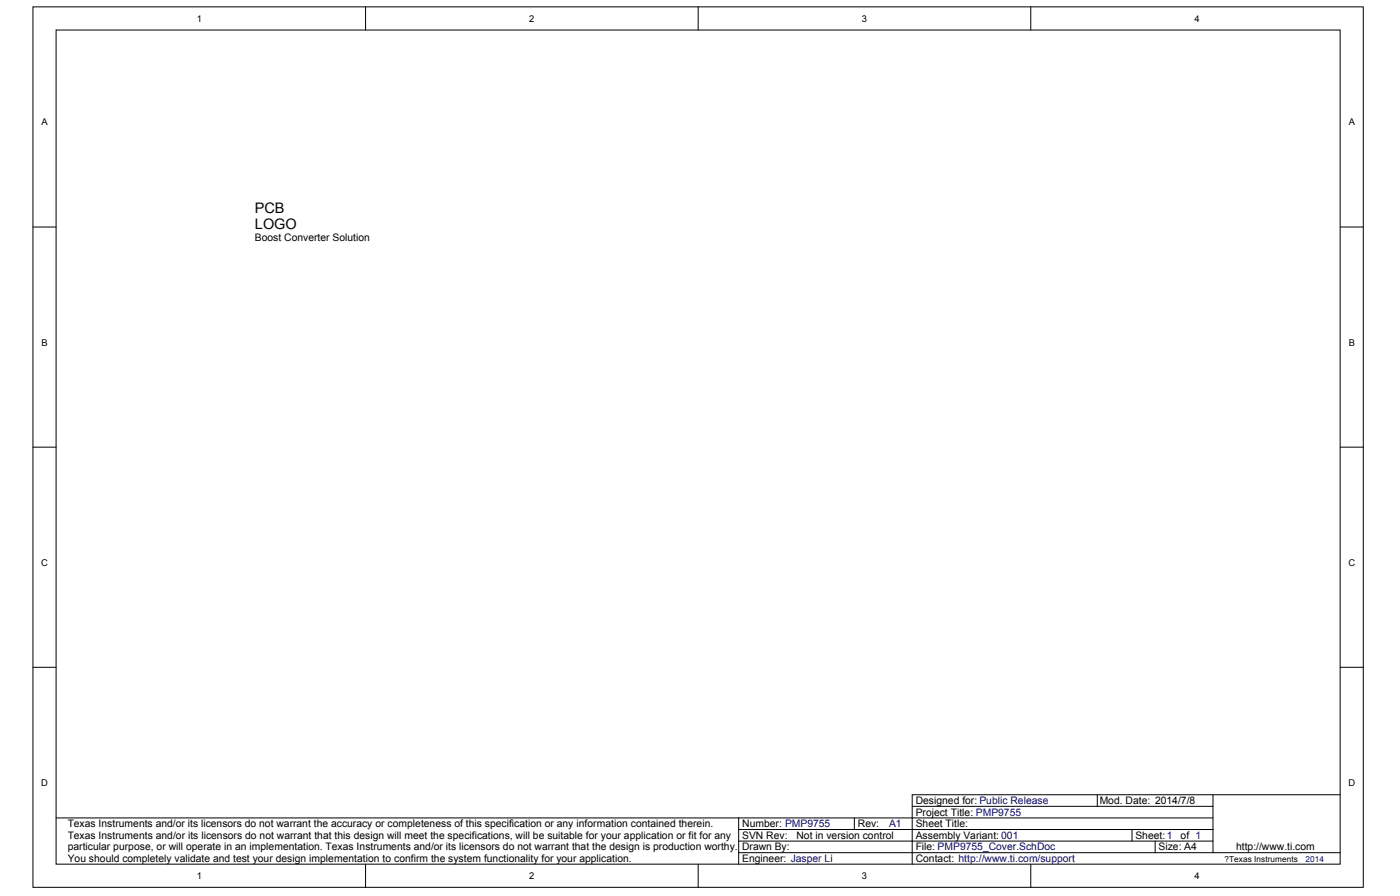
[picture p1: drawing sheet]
<svg xmlns="http://www.w3.org/2000/svg" width="424mm" height="271mm" viewBox="0 0 424 271" stroke-linecap="round" stroke-linejoin="round" font-family="sans-serif">
<defs><g id="words">
<g font-size="4.4">
<text x="77.1" y="64.5">PCB</text>
<text x="77.1" y="69.1">LOGO</text>
</g>
<g font-size="3.1">
<text x="77.1" y="72.9">Boost Converter Solution</text>
<text x="277.1" y="243.1">Designed for: Public Release</text>
<text x="332.8" y="243.1">Mod. Date: 2014/7/8</text>
<text x="20.5" y="250.2">Texas Instruments and/or its licensors do not warrant the accuracy or completeness of this specification or any information contained therein.</text>
<text x="224.6" y="250.2">Number: PMP9755</text>
<text x="259.6" y="250.2">Rev:</text>
<text x="277.1" y="250.2">Sheet Title:</text>
<text x="277.1" y="246.6">Project Title: PMP9755</text>
<text x="20.5" y="253.7">Texas Instruments and/or its licensors do not warrant that this design will meet the specifications, will be suitable for your application or fit for any</text>
<text x="20.5" y="257.2">particular purpose, or will operate in an implementation. Texas Instruments and/or its licensors do not warrant that the design is production worthy.</text>
<text x="224.6" y="257.2">Drawn By:</text>
<text x="224.6" y="253.7">SVN Rev:</text>
<text x="241" y="253.7">Not in version control</text>
<text x="277.1" y="257.2">File: PMP9755_Cover.SchDoc</text>
<text x="277.1" y="253.7">Assembly Variant: 001</text>
<text x="343.6" y="253.7">Sheet:1</text>
<text x="350.6" y="257.2">Size: A4</text>
<text x="357.3" y="253.7">of 1</text>
<text x="374.1" y="257.2">http://www.ti.com</text>
<text x="20.5" y="260.7">You should completely validate and test your design implementation to confirm the system functionality for your application.</text>
<text x="224.6" y="260.7">Engineer: Jasper Li</text>
<text x="277.1" y="260.7">Contact: http://www.ti.com/support</text>
</g>
<text font-size="3.1" fill="#000080" x="269" y="250.2">A1</text>
<g font-size="2.8">
<text x="59.5" y="6.5">1</text>
<text x="160.2" y="6.5">2</text>
<text x="260.8" y="6.5">3</text>
<text x="361.5" y="6.5">4</text>
<text x="12.5" y="37.9">A</text>
<text x="408.2" y="37.9">A</text>
<text x="12.5" y="104.5">B</text>
<text x="408.2" y="104.5">B</text>
<text x="12.5" y="171">C</text>
<text x="408.1" y="171">C</text>
<text x="12.5" y="237.6">D</text>
<text x="408.1" y="237.6">D</text>
<text x="59.5" y="265.8">1</text>
<text x="160.2" y="265.8">2</text>
<text x="260.8" y="265.8">3</text>
<text x="361.5" y="265.8">4</text>
</g>
<text font-size="2.5" x="370.6" y="260.8">?Texas Instruments</text>
<text font-size="2.5" fill="#000080" x="395.1" y="260.8">2014</text>
</g></defs>
<g fill="#fff" stroke="#000" stroke-width=".3">
<path d="M10 2.1h402.6v266.2h-402.6z"/>
<path d="M17 9.1h388.6v252.2h-388.6z"/>
</g>
<g fill="none" stroke="#000" stroke-width=".3">
<path d="M110.6 2.1v7M211.3 2.1v7M311.9 2.1v7M10 68.6h7M405.6 68.6h7M10 135.2h7M405.6 135.2h7M10 201.8h7M405.6 201.8h7M17 247.3h350.1M223.5 250.8h143.6M223.5 257.8h182.1"/>
<path d="M223.5 254.3h143.6M223.5 247.3v14M258.6 247.3v3.5M276.1 243.8h91M332.1 240.3v3.5M342.6 250.8v3.5M349.6 254.3v3.5M367.1 240.3v17.5M405.6 240.3h-129.5v21M110.6 261.3v7M211.3 261.3v7M311.9 261.3v7"/>
</g>
<use href="#words"/>
</svg>
